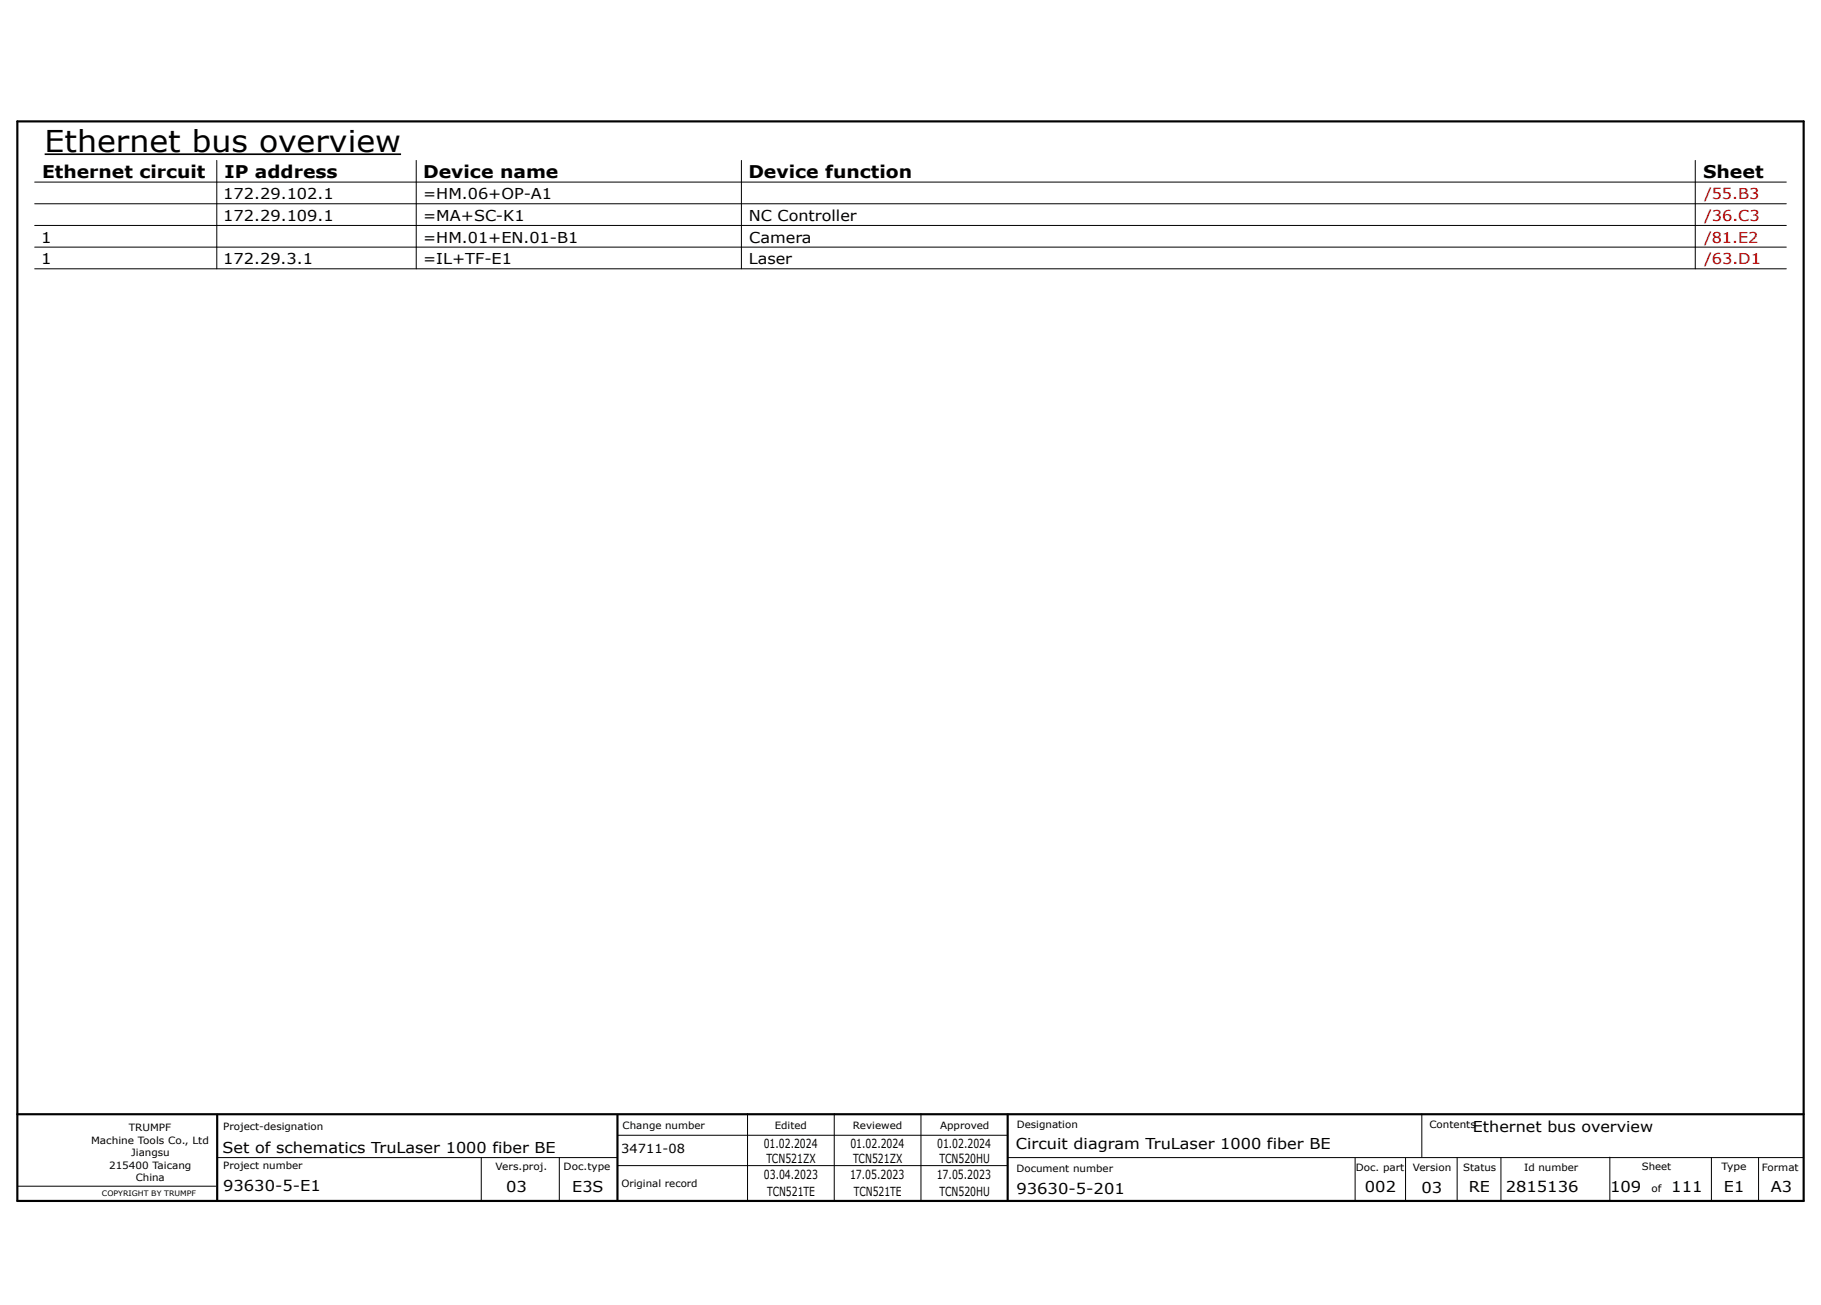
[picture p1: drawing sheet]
<svg xmlns="http://www.w3.org/2000/svg" width="420mm" height="301mm" viewBox="0 0 420 301" stroke-linecap="round" stroke-linejoin="round" font-family="sans-serif">
<defs><g id="words">
<text font-size="6.9" x="10.3" y="35">Ethernet bus overview</text>
<g font-size="4">
<text x="9.7" y="41">Ethernet circuit</text>
<text x="51.8" y="41">IP address</text>
<text x="97.6" y="41">Device name</text>
<text x="172.6" y="41">Device function</text>
<text x="392.8" y="41">Sheet</text>
</g>
<g font-size="3.5">
<text x="51.5" y="46">172.29.102.1</text>
<text x="97.6" y="46">=HM.06+OP-A1</text>
<text x="51.5" y="51">172.29.109.1</text>
<text x="97.6" y="51">=MA+SC-K1</text>
<text x="172.7" y="51">NC Controller</text>
<text x="9.5" y="56">1</text>
<text x="97.6" y="56">=HM.01+EN.01-B1</text>
<text x="172.8" y="56">Camera</text>
<text x="9.5" y="61">1</text>
<text x="51.5" y="61">172.29.3.1</text>
<text x="97.6" y="61">=IL+TF-E1</text>
<text x="172.7" y="61">Laser</text>
<text x="339.7" y="261">Ethernet bus overview</text>
<text x="51.3" y="266">Set of schematics TruLaser 1000 fiber BE</text>
<text x="234.3" y="265">Circuit diagram TruLaser 1000 fiber BE</text>
<text x="51.5" y="274.7">93630-5-E1</text>
<text x="116.8" y="274.9">03</text>
<text x="132" y="274.9">E3S</text>
<text x="234.4" y="275.3">93630-5-201</text>
<text x="314.8" y="275">002</text>
<text x="327.8" y="275.1">03</text>
<text x="338.8" y="275">RE</text>
<text x="347.3" y="275">2815136</text>
<text x="371.4" y="274.9">109</text>
<text x="385.5" y="274.9">111</text>
<text x="397.6" y="274.9">E1</text>
<text x="408.4" y="275">A3</text>
</g>
<g font-size="3.5" fill="#b60000">
<text x="393.1" y="46">/55.B3</text>
<text x="393.1" y="51">/36.C3</text>
<text x="393.1" y="56">/81.E2</text>
<text x="393.1" y="61">/63.D1</text>
</g>
<g font-size="2.9">
<text x="143.3" y="266">34711-08</text>
<text x="176.1" y="264.9">01.02.2024</text>
<text x="176.8" y="268.4">TCN521ZX</text>
<text x="196.1" y="264.9">01.02.2024</text>
<text x="196.8" y="268.4">TCN521ZX</text>
<text x="216.1" y="264.9">01.02.2024</text>
<text x="216.7" y="268.4">TCN520HU</text>
<text x="176.2" y="271.9">03.04.2023</text>
<text x="176.9" y="275.9">TCN521TE</text>
<text x="196" y="271.9">17.05.2023</text>
<text x="196.9" y="275.9">TCN521TE</text>
<text x="216" y="271.9">17.05.2023</text>
<text x="216.7" y="275.9">TCN520HU</text>
</g>
<g font-size="2.3">
<text x="21" y="263.8">Machine Tools Co., Ltd</text>
<text x="29.7" y="260.8">TRUMPF</text>
<text x="51.5" y="260.7">Project-designation</text>
<text x="143.6" y="260.4">Change number</text>
<text x="178.7" y="260.4">Edited</text>
<text x="196.7" y="260.4">Reviewed</text>
<text x="216.8" y="260.4">Approved</text>
<text x="234.5" y="260.2">Designation</text>
<text x="329.7" y="260.1">Contents</text>
<text x="25.2" y="269.6">215400 Taicang</text>
<text x="30.3" y="266.7">Jiangsu</text>
<text x="51.5" y="269.7">Project number</text>
<text x="114.3" y="269.9">Vers.proj.</text>
<text x="130" y="269.9">Doc.type</text>
<text x="378.7" y="269.9">Sheet</text>
<text x="397.1" y="269.9">Type</text>
<text x="406.4" y="270">Format</text>
<text x="31.3" y="272.5">China</text>
<text x="143.3" y="273.9">Original record</text>
<text x="234.4" y="270.3">Document number</text>
<text x="312.7" y="270">Doc. part</text>
<text x="325.8" y="270.1">Version</text>
<text x="337.5" y="270">Status</text>
<text x="351.5" y="270.1">Id number</text>
<text x="380.9" y="274.9">of</text>
</g>
<text font-size="1.7" x="23.5" y="275.8">COPYRIGHT BY TRUMPF</text>
</g></defs>
<path d="M4 28h412v249h-412zM4 257h412M50.1 257.1v19.8M142.4 257.2v19.8M232.4 257.1v19.7" fill="none" stroke="#000" stroke-width=".5"/>
<g fill="none" stroke="#000" stroke-width=".23">
<path d="M50 37v25M96 37v25M171 37v25M391 37v25M8 42h404M8 47h404M8 52h404M8 57h404M8 62h404M172.4 256.9v20M192.4 256.9v20M212.4 256.9v20"/>
<path d="M327.9 256.9v10M4.1 273.6h45.7M50.1 267h92.2M111 267v10M129 267v10M142.4 261.9h90M142.4 268.9h90M232.5 267h183.5M312.5 267.1v9.8M324.2 267.1v10M336.1 267v10M346.2 267v10.1"/>
<path d="M371.3 266.9v10M394.7 267v10M405.6 267v10"/>
</g>
<path d="M10.3 35.6h82.2" fill="none" stroke="#000" stroke-width=".41"/>
<use href="#words"/>
</svg>
